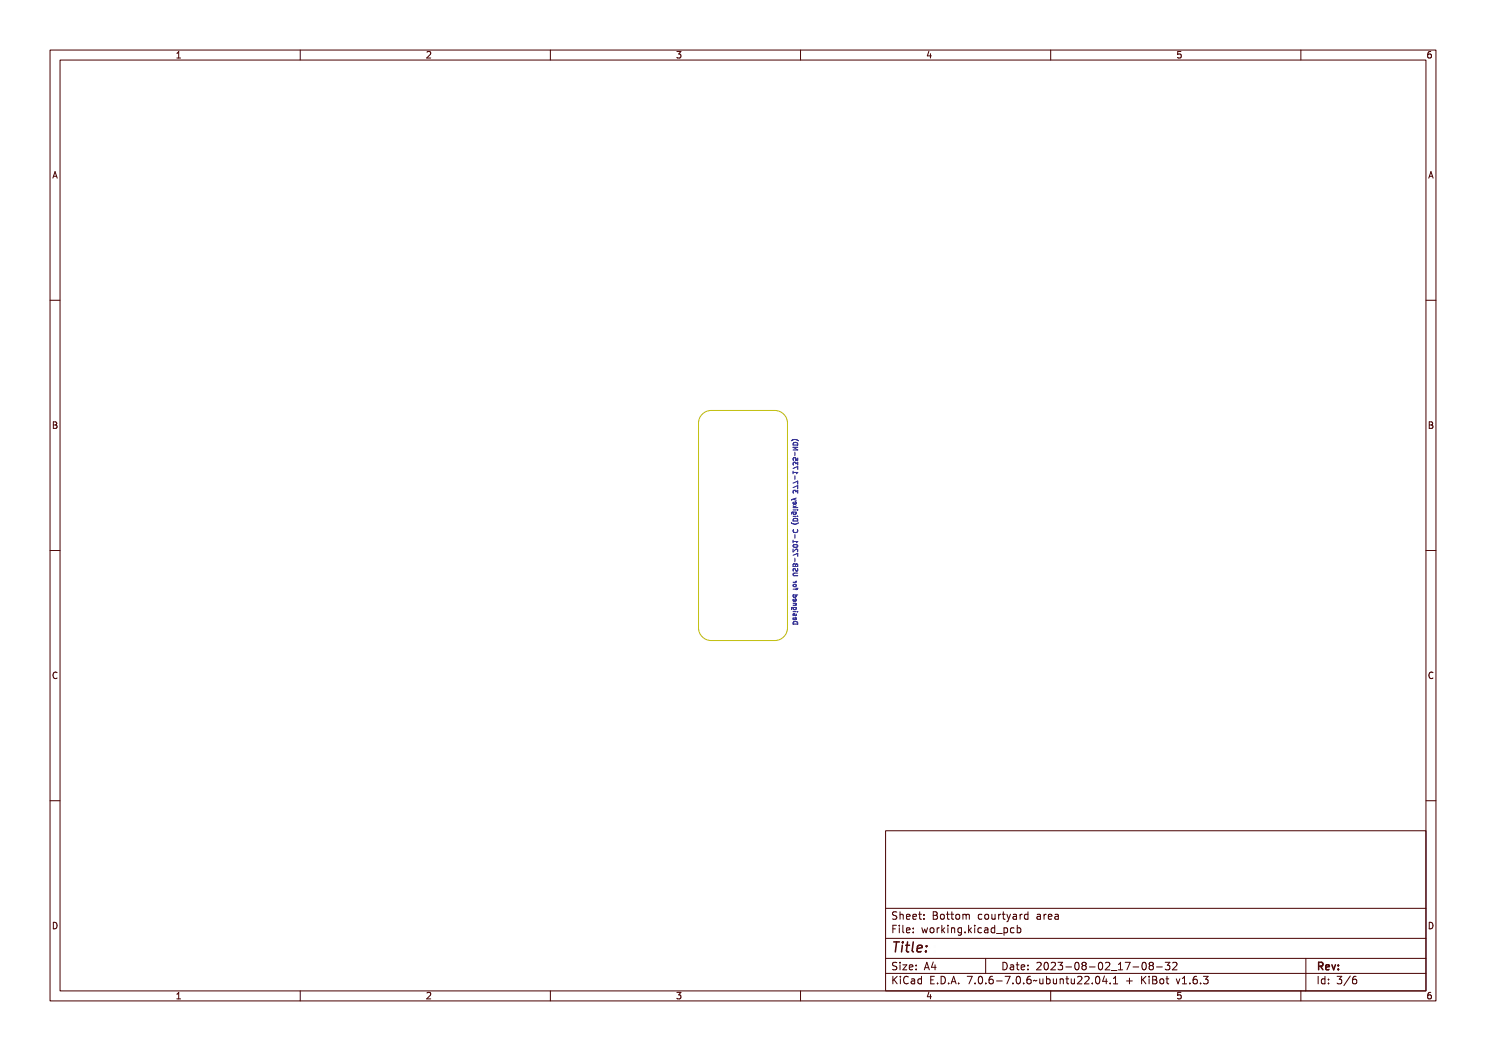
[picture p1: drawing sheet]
<svg xmlns="http://www.w3.org/2000/svg" width="297mm" height="210mm" viewBox="0 0 297 210" stroke-linecap="round" stroke-linejoin="round" font-family="sans-serif">
<defs><g id="words">
<text font-size="2.7" fill="#480000" x="178" y="190.3">Title:</text>
<g font-size="2" fill="#480000">
<text x="178" y="183.7">Sheet: Bottom courtyard area</text>
<text x="178" y="186.5">File: working.kicad_pcb</text>
<text x="178" y="193.9">Size: A4</text>
<text x="178" y="196.6">KiCad E.D.A. 7.0.6-7.0.6~ubuntu22.04.1 + KiBot v1.6.3</text>
<text x="200" y="193.9">Date: 2023-08-02_17-08-32</text>
<text x="263" y="196.6">Id: 3/6</text>
<text x="263" y="193.9">Rev:</text>
</g>
<g font-size="1.7" fill="#480000">
<text x="35" y="11.7">1</text>
<text x="85" y="11.7">2</text>
<text x="135" y="11.7">3</text>
<text x="185" y="11.7">4</text>
<text x="235" y="11.7">5</text>
<text x="285" y="11.7">6</text>
<text x="10.5" y="35.7">A</text>
<text x="285.5" y="35.7">A</text>
<text x="10.5" y="85.6">B</text>
<text x="285.5" y="85.6">B</text>
<text x="10.5" y="135.7">C</text>
<text x="285.5" y="135.7">C</text>
<text x="10.5" y="185.6">D</text>
<text x="285.5" y="185.6">D</text>
<text x="35" y="199.7">1</text>
<text x="85" y="199.7">2</text>
<text x="135" y="199.7">3</text>
<text x="185" y="199.7">4</text>
<text x="235" y="199.7">5</text>
<text x="285" y="199.7">6</text>
</g>
</g></defs>
<path d="M140.2 83a2.54 2.54 0 0 1 2-1h12.7a2.54 2.54 0 0 1 2.5 2.6v40.9a2.54 2.54 0 0 1-2.5 2.5h-12.7a2.54 2.54 0 0 1-2.6-2.5v-40.9l.1-.6z" fill="none" stroke="#c2c200" stroke-width=".2"/>
<g fill="none" stroke="#000084" stroke-width=".2">
<path d="M157.4 91.7a.79 .79 0 0 1 1.2 .1 1.01 1.01 0 0 0-1.2 0zM157.5 98.9l.9 .3v.1l-.8-.3v.4h-.1zM157.5 98.1l.9 .3v.2l-.8-.3v.4h-.1zM157.5 96.8h.8l.1-.2v.5l-.1-.2h-.7v.2h-.1zM157.5 95.9l.9 .3v.1l-.8-.3v.4h-.1zM157.5 94.4h.1v.4h.2a.3 .3 0 0 1 .2-.4 .3 .3 0 0 1 .4 .1 .3 .3 0 0 1-.2 .4 .24 .24 0 0 0 .1-.3 .24 .24 0 0 0-.3 0 .24 .24 0 0 0-.1 .3h-.4zM157.5 92.9h.9v.1l-.8 .3h.8v.1h-.9v-.1l.7-.3h-.7zM157.5 99.7h.3l.1 .1a.28 .28 0 0 1 .5-.1 .28 .28 0 0 1-.2 .5l.1-.1a.21 .21 0 0 0 0-.2 .21 .21 0 0 0-.2-.1 .21 .21 0 0 0-.1 .2l-.2-.1a.2 .2 0 0 0-.3 0 .2 .2 0 0 0 .1 .3l-.1-.2zM157.5 95.2h.3l.1 .1a.28 .28 0 0 1 .5-.1 .28 .28 0 0 1-.2 .5l.1-.1a.21 .21 0 0 0 0-.2 .21 .21 0 0 0-.2-.1 .21 .21 0 0 0-.1 .2l-.2-.1a.2 .2 0 0 0-.3 0 .2 .2 0 0 0 .1 .3l-.1-.2zM157.6 92.2l.3-.1a.42 .42 0 0 1 .5 .6h-.9zM157.7 92.3h.4l.2 .3h-.7zM158 97.5l.1 .3z"/>
<path d="M158 93.7l.1 .4zM158.2 88.1a1.07 1.07 0 0 1 1.4 0M158.5 93.6l.9-.4v.6M158.5 96.5l.9-.4v.7M158.5 97.4l.9-.4v.7M158.5 94.1v.6M158.5 99.7l.6 .3M158.5 99.7l-.3 .3M158.5 94.4h.9l-.2 .3M158.6 92.9l-.1-.4 .2-.1h.3l.1 .3 .3-.3v.5M158.6 98.5l-.1-.4 .2-.1h.3l.1 .3 .3-.3v.5M158.6 88.5a.49 .49 0 0 1 .6-.1 .49 .49 0 0 1 .2 .5h-.9z"/>
<path d="M158.9 90.4v.7M158.9 95.1v.7M159.1 99.5l-.6 .2M159.4 91.5v.5h-.4v-.4l-.4-.1v.5M159.4 89.4h-.9l.9 .5h-.9M157.4 119.1h1l-.1 .1a.3 .3 0 0 1-.3 .5 .3 .3 0 0 1-.2-.5h-.4zM157.4 117.6l.2 .2 .2-.2v.2h.6v.1h-.6l-.1 .2zM157.4 105.1l.2 .1zM157.4 103.6l.2 .1zM157.4 106.5a1.04 1.04 0 0 0 1.2 0 .69 .69 0 0 1-1.2 0zM157.5 114.6h.5a.29 .29 0 0 1 .4 .3 .29 .29 0 0 1-.4 .3h-.5v-.2h.6a.17 .17 0 0 0 .2-.1 .17 .17 0 0 0-.2-.2h-.6zM157.5 111.6l.9 .3v.2l-.8-.4v.5h-.1z"/>
<path d="M157.5 109.5h.8l.1-.2v.5l-.1-.1h-.7v.2h-.1zM157.5 110.3a.48 .48 0 0 1 .5-.2 .48 .48 0 0 1 .4 .4 .48 .48 0 0 1-.6 .2 .48 .48 0 0 1-.3-.4zM157.5 113.9h.1v.2a.17 .17 0 0 0 .1 .2 .17 .17 0 0 0 .2-.2 .29 .29 0 0 1 .4-.2 .29 .29 0 0 1-.1 .5l.1-.1a.21 .21 0 0 0-.2-.3 .21 .21 0 0 0-.2 .3 .29 .29 0 0 1-.4 0 .29 .29 0 0 1 0-.4zM157.5 107.9h.1a.32 .32 0 0 0 .3 .4 .32 .32 0 0 0 .3-.4h.2a.44 .44 0 0 1-.5 .5 .44 .44 0 0 1-.4-.5zM157.5 111l.3-.1 .5 .4v-.4h.1v.5l-.7-.4-.1 .1 .1 .3h-.2zM157.5 113.2l.3-.1 .1 .2a.25 .25 0 0 1 .3-.2 .25 .25 0 0 1 .2 .3v.3h-.9zM157.6 110.3a.41 .41 0 0 1 .7 .2 .41 .41 0 0 1-.7-.2zM157.6 105.7l.3-.1a.42 .42 0 0 1 .5 .6h-.9zM157.6 113.3h.2l.1 .2h-.3zM157.7 105.8l.4-.1 .2 .4h-.7zM157.7 105.1h.6l.1-.3v.6l-.1-.2h-.5l-.1 .2zM157.7 103.6h.6l.1-.2v.5l-.1-.2h-.5l-.1 .2z"/>
<path d="M157.7 102.6l.3 .2 .4-.3-.4 .4 .4 .1v.1h-1v-.1h.6zM157.7 101.1l.9 .3v.3l-.2-.3-.7 .3v-.1l.5-.2zM157.7 104.1h.6a.26 .26 0 0 1 .3 .2 .26 .26 0 0 1-.1 .3 .21 .21 0 0 0 0-.3 .21 .21 0 0 0-.2-.1 .29 .29 0 0 1-.3 .5 .29 .29 0 0 1-.2-.5zM157.7 116.1h.2v.3h.5v.1h-.7l.1-.1zM157.8 119.9l.3-.1v.5l.2-.1-.1-.4a.35 .35 0 0 1 .1 .5 .35 .35 0 0 1-.5 .1 .35 .35 0 0 1 0-.5zM157.8 101.9l.3-.1v.5l.2-.1-.1-.3a.35 .35 0 0 1 .1 .5 .35 .35 0 0 1-.5 0 .35 .35 0 0 1 0-.5zM157.8 104.3a.24 .24 0 0 1 .3-.1 .24 .24 0 0 1 .1 .3h-.3zM157.8 120l.2-.1v.4l-.2-.1zM157.8 102h.2v.3l-.2-.1zM157.9 119.3h.4a.23 .23 0 0 1-.3 .3 .23 .23 0 0 1-.1-.3zM157.9 117l.4 .1a.23 .23 0 0 1-.3 .2 .23 .23 0 0 1-.1-.3zM158 113.2h.3v.3h-.3z"/>
<path d="M158 112.5l.1 .3zM158 108.7l.1 .3zM158.2 104.5a1.07 1.07 0 0 0 1.4 0M158.5 109.7v.6l.7-.6 .2 .2v.3M158.5 111l.9-.4v.6M158.5 107.9v.6M158.5 118.9h.9M158.5 116.3h.6M158.5 108.2h.9l-.2 .3M158.5 103.2h.6M158.5 101.9h.6M158.5 101.4h.9"/>
<path d="M158.5 101.1l.4 .2M158.6 103.7a.5 .5 0 0 1 .5-.1 .5 .5 0 0 1 .3 .5h-.9zM158.6 109a.46 .46 0 0 1 .5-.2 .46 .46 0 0 1 .3 .4 .46 .46 0 0 1-.5 .2 .46 .46 0 0 1-.3-.4zM158.6 112.7h.2l.2 .2 .3-.2 .1 .2v.3h-.9zM158.6 100.3l-.1 .3 .1 .1h.5v-.4h-.2l-.1 .4M158.6 102.3l-.1 .3 .2 .2 .4-.1v-.4M158.6 118.9l-.1 .3 .2 .1 .4-.1v-.3M158.6 119.7l-.1 .3 .1 .1h.5v-.4h-.2l-.1 .4M158.6 105.8a.41 .41 0 0 0 .4 .6 .41 .41 0 0 0 .4-.6M158.6 116.8h.4l.1 .3-.5 .1zM158.9 106.8v.7M158.9 111.5v.8"/>
<path d="M159 112.9v.3M159.1 116.1l-.1 .2M159.1 117.5v.4M159.1 102.3h-.7l-.2 .2v.2M159.1 101.1l-.3 .3M159.4 103.2h.1M159.4 101.9h.1M159.4 113.6v.5a.39 .39 0 0 1-.5-.5l-.3 .1v.4M159.4 117.5l-.1 .2h-.8M159.4 114.5h-.7l-.2 .2 .2 .4h.7M157.4 122.3l.2 .1zM157.6 124.4l.3-.1a.42 .42 0 0 1 .5 .6h-.9z"/>
<path d="M157.7 124.5h.4l.2 .3h-.7zM157.7 122.3h.6l.1-.2v.5l-.1-.2h-.5l-.1 .2zM157.7 121.4h.6a.26 .26 0 0 1 .3 .1 .26 .26 0 0 1-.1 .3 .21 .21 0 0 0 0-.3 .21 .21 0 0 0-.2 0 .29 .29 0 0 1-.3 .4 .29 .29 0 0 1-.2-.4zM157.7 122.9l.2 .3a.26 .26 0 0 1 .1-.3 .26 .26 0 0 1 .4 .1 .26 .26 0 0 1-.1 .4v-.4l-.2 .1a.22 .22 0 0 1-.3 .3 .22 .22 0 0 1-.1-.4zM157.8 120.7l.6-.1v.1h-.5l-.1 .2 .1 .1h.5v.1h-.7zM157.8 123.6h.3v.4l.2-.1-.1-.3a.34 .34 0 0 1 .1 .5 .34 .34 0 0 1-.5 0 .34 .34 0 0 1 0-.5zM157.8 121.6a.24 .24 0 0 1 .3-.1 .24 .24 0 0 1 .1 .3h-.3zM157.8 123.7h.2v.3l-.2-.1zM158.5 120.5l.6 .1-.1 .3M158.5 122.2h.6M158.5 120.9h.6M158.6 124.4a.5 .5 0 0 1 .5-.2 .5 .5 0 0 1 .3 .5h-.9z"/>
<path d="M158.6 121.4l-.1 .2 .2 .2 .4-.1v-.3M158.6 123.4l-.1 .3 .1 .1h.5v-.4h-.2l-.1 .4M159.1 122.7l-.1 .3-.2-.3h-.2v.3M159.1 121.4h-.7l-.2 .2v.2M159.4 122.2h.1"/>
<circle cx="157.9" cy="110.4" r=".08"/>
<circle cx="158" cy="117.2" r=".34"/>
</g>
<g fill="none" stroke="#480000" stroke-width=".2">
<path d="M10 10h277v190h-277zM12 12h273v186h-273zM60 10v2M110 10v2M160 10v2M210 10v2M260 10v2M10 60h2M285 60h2M10 110h2M285 110h2M10 160h2"/>
<path d="M285 160h2M177 166h108v32h-108zM60 198v2M110 198v2M160 198v2M177 181.5h108M177 187.5h108M177 191.5h108M177 194.5h108M178.1 195.2h.2v.6l.6-.6h.3l-.6 .6 .6 .8h-.2l-.5-.7-.2 .2v.5h-.2zM178.2 185h.9v.2h-.7v.4h.6v.2h-.6v.7h-.2zM178.3 182.4l.5-.1h.2v.2a.31 .31 0 0 0-.5-.1 .31 .31 0 0 0 0 .5 .5 .5 0 0 1 .6 .6 .5 .5 0 0 1-.8 .2l-.1-.2a.34 .34 0 0 0 .4 .1 .34 .34 0 0 0 .1-.5 .47 .47 0 0 1-.5-.2 .47 .47 0 0 1 .1-.5z"/>
<path d="M178.3 192.5l.5-.1h.2v.2a.31 .31 0 0 0-.5-.1 .31 .31 0 0 0 0 .5 .5 .5 0 0 1 .6 .6 .5 .5 0 0 1-.8 .2l-.1-.2a.34 .34 0 0 0 .4 .1 .34 .34 0 0 0 .1-.5 .47 .47 0 0 1-.5-.2 .47 .47 0 0 1 .1-.5zM179.4 182.2h.2v.6a.35 .35 0 0 1 .4-.1 .35 .35 0 0 1 .2 .4v.6h-.2v-.8h-.4v.8h-.2zM179.5 185.4h.4v.9h.4v.2h-.9v-.2h.3v-.8h-.2zM179.5 192.8h.4v.9h.4v.1h-.9v-.1h.3v-.8h-.2zM179.5 195.6h.4v.9h.4v.1h-.9v-.1h.3v-.8h-.2zM179.7 184.9h.2v.3h-.2zM179.7 192.3h.2v.3h-.2zM179.7 195.1h.2v.3h-.2zM180.6 184.9h.4v1.3l.4 .1v.2l-.5-.2v-1.2h-.3zM180.6 192.8h.8l-.6 .9h.6v.1h-.8l.6-.9h-.6zM180.7 182.8l.1-.1a.49 .49 0 0 1 .5 0 .49 .49 0 0 1 .2 .5h-.8a.42 .42 0 0 0 .3 .4 .42 .42 0 0 0 .4-.1 .47 .47 0 0 1-.4 .3 .47 .47 0 0 1-.4-.3zM180.7 195.4a.4 .4 0 0 1 .4-.3 .4 .4 0 0 1 .4 .3 .56 .56 0 0 0-.8 .4 .56 .56 0 0 0 .5 .7l.3-.1a.43 .43 0 0 1-.5 .3 .43 .43 0 0 1-.4-.4v-.6z"/>
<path d="M180.8 182.9l.4-.1 .1 .3h-.6zM181.8 195.6l.3-.1a.43 .43 0 0 1 .5 .5v.6h-.1v-.1a.38 .38 0 0 1-.5 .2 .38 .38 0 0 1-.2-.5 .38 .38 0 0 1 .4-.2h.3a.35 .35 0 0 0-.3-.4 .35 .35 0 0 0-.4 .2zM181.9 182.8l.1-.1a.49 .49 0 0 1 .5 0 .49 .49 0 0 1 .2 .5h-.8a.42 .42 0 0 0 .3 .4 .42 .42 0 0 0 .5-.1 .47 .47 0 0 1-.5 .3 .47 .47 0 0 1-.4-.3zM181.9 185.5l.1-.1a.49 .49 0 0 1 .5 0 .49 .49 0 0 1 .2 .5h-.8a.42 .42 0 0 0 .3 .4 .42 .42 0 0 0 .5-.1 .47 .47 0 0 1-.5 .3 .47 .47 0 0 1-.4-.3zM181.9 192.9l.1-.1a.49 .49 0 0 1 .5 0 .49 .49 0 0 1 .2 .5h-.8a.42 .42 0 0 0 .3 .4 .42 .42 0 0 0 .5-.1 .47 .47 0 0 1-.5 .3 .47 .47 0 0 1-.4-.3zM182 196.2l.5-.1a.31 .31 0 0 1-.2 .4 .31 .31 0 0 1-.4-.1zM182 182.9l.4-.1 .1 .3h-.6zM182 185.6l.4-.1 .1 .3h-.6zM182 193l.4-.1 .1 .3h-.6zM183 195.7l.4-.2 .2 .2v-.6h.2v1.5h-.2v-.1a.42 .42 0 0 1-.5 .1 .42 .42 0 0 1-.2-.5zM183.2 195.8l.1-.1a.4 .4 0 0 1 .3 .4 .4 .4 0 0 1-.3 .4l-.2-.2zM183.2 182.3h.2v.4h.4v.1h-.4v.7l.4 .1v.1h-.4l-.1-.1-.1-.8h-.3v-.1h.3z"/>
<path d="M183.3 185.4h.2v.3h-.2zM183.3 186.2h.2v.3h-.2zM183.3 192.8h.2v.3h-.2zM183.3 193.6h.2v.2h-.2zM184.5 182.7h.2v.3h-.2zM184.5 183.5h.2v.2h-.2zM185.2 185.4h.2l.2 .8 .1-.5h.2l.2 .5 .1-.8h.2l-.2 1.1h-.2l-.2-.7-.2 .7h-.1zM185.4 195.2h.9v.2h-.7v.4h.6v.2h-.6v.5h.7v.1h-.9zM185.7 192.4h.2l.5 1.4h-.2l-.1-.3h-.5l-.1 .3h-.2zM185.8 192.6l.2 .7h-.4zM186.6 182.3h.4a.35 .35 0 0 1 .5 .2 .35 .35 0 0 1-.3 .5 .41 .41 0 0 1 .3 .5 .41 .41 0 0 1-.5 .2h-.4zM186.8 183.1h.2a.27 .27 0 0 1 .3 .2 .27 .27 0 0 1-.3 .3h-.2z"/>
<path d="M186.8 182.5h.2a.23 .23 0 0 1 .3 .2 .23 .23 0 0 1-.3 .2h-.2zM186.8 185.6l.1-.1a.39 .39 0 0 1 .4 .4 .39 .39 0 0 1-.4 .4l-.1-.2zM186.9 196.4h.2v.2h-.2zM187.1 192.4h.2v.9h.2v.2h-.2v.3h-.2v-.3h-.6zM187.1 192.6v.7h-.4zM187.8 195.2a.76 .76 0 0 1 .9 .7 .76 .76 0 0 1-.9 .7zM188 195.4a.57 .57 0 0 1 .5 .5 .57 .57 0 0 1-.5 .6zM188 185.4h.2v.2v-.1a.29 .29 0 0 1 .3-.2 .29 .29 0 0 1 .3 .3 .37 .37 0 0 0-.5-.1 .37 .37 0 0 0-.1 .4v.6h-.2zM188 182.9l.1-.1a.39 .39 0 0 1 .4 .4 .39 .39 0 0 1-.4 .4l-.1-.2zM189.1 184.9h.1v.9l.5-.4h.2l-.4 .4 .5 .7h-.2l-.4-.6-.2 .1v.5h-.1zM189.2 182.3h.2v.4h.4v.1h-.4v.7l.4 .1v.1h-.4l-.1-.1-.1-.8h-.2v-.1h.2zM189.3 196.4h.3v.2h-.3z"/>
<path d="M190.3 185.4h.4v.9h.4v.2h-.9v-.2h.4v-.8h-.3zM190.5 182.3h.1v.4h.4v.1h-.4v.7l.4 .1v.1h-.4l-.1-.1v-.8h-.3v-.1h.3zM190.5 195.2h.3l.4 1.4h-.2l-.1-.3h-.5l-.1 .3h-.2zM190.6 184.9h.1v.3h-.1zM190.6 195.4l.2 .7h-.4zM191.4 185.4h.2v.1a.35 .35 0 0 1 .4-.1 .35 .35 0 0 1 .3 .4v.7h-.2l-.1-.9h-.3l-.1 .9h-.2zM191.6 182.9l.1-.1a.39 .39 0 0 1 .4 .4 .39 .39 0 0 1-.4 .4l-.1-.2zM191.7 196.4h.3v.2h-.3zM192.5 182.7l.6 .1 .3-.1 .1 1h-.1l-.1-.9-.2 .1v.8h-.1l-.2-.9-.1 .9h-.2zM192.7 185.5l.3-.2 .3 .2v-.1h.2v1a.53 .53 0 0 1-.8 .4v-.2a.36 .36 0 0 0 .4 .1 .36 .36 0 0 0 .2-.4l-.1 .1a.53 .53 0 0 1-.7-.3 .53 .53 0 0 1 .2-.6zM192.8 185.6l.1-.1a.39 .39 0 0 1 .4 .4 .39 .39 0 0 1-.4 .4l-.1-.2zM193.8 195.2h.9l-.5 1.4h-.2l.5-1.2h-.7z"/>
<path d="M194.1 186.2h.3v.3h-.3zM195.1 184.9h.2v.9l.4-.4h.3l-.5 .4 .5 .7h-.2l-.4-.6-.1 .1v.5h-.2zM195.2 182.8a.39 .39 0 0 1 .4-.2 .39 .39 0 0 1 .3 .3 .4 .4 0 0 0-.6 0 .4 .4 0 0 0 0 .6 .4 .4 0 0 0 .6 0 .45 .45 0 0 1-.6 .3 .45 .45 0 0 1-.3-.6zM195.3 196.4h.3v.2h-.3zM196.3 185.4h.5v.9h.3v.2h-.9v-.2h.4v-.8h-.3zM196.3 195.4a.57 .57 0 0 1 .7 0 .57 .57 0 0 1 .1 .8 .5 .5 0 0 1-.6 .5 .5 .5 0 0 1-.3-.8zM196.4 182.9l.1-.1a.39 .39 0 0 1 .4 .4 .39 .39 0 0 1-.4 .4l-.1-.2zM196.5 195.4a.61 .61 0 0 1 .4 1l-.1 .1a.61 .61 0 0 1-.4-1zM196.6 184.9h.2v.3h-.2zM197 191.5v3M197.4 182.7h.2v.8l.2 .1 .3-.2v-.7h.2v1h-.2v-.1a.35 .35 0 0 1-.4 .2 .35 .35 0 0 1-.3-.5zM197.6 185.5a.39 .39 0 0 1 .4-.2 .39 .39 0 0 1 .3 .3 .4 .4 0 0 0-.6 0 .4 .4 0 0 0 0 .6 .4 .4 0 0 0 .6 0 .45 .45 0 0 1-.6 .3 .45 .45 0 0 1-.3-.6z"/>
<path d="M197.7 196.4h.3v.2h-.3zM198.7 185.4l.2-.1a.43 .43 0 0 1 .6 .5v.7h-.2v-.2a.38 .38 0 0 1-.5 .2 .38 .38 0 0 1-.2-.5 .38 .38 0 0 1 .5-.2h.2a.35 .35 0 0 0-.3-.4 .35 .35 0 0 0-.3 .2zM198.7 195.4a.38 .38 0 0 1 .4-.3 .38 .38 0 0 1 .3 .3 .43 .43 0 0 0-.5 0 .43 .43 0 0 0-.1 .5 .46 .46 0 0 1 .7 .1 .46 .46 0 0 1-.2 .6 .46 .46 0 0 1-.7-.2zM198.8 182.7h.2v.2v-.1a.29 .29 0 0 1 .4-.2 .29 .29 0 0 1 .2 .3 .37 .37 0 0 0-.4-.1 .37 .37 0 0 0-.2 .4v.5h-.2zM198.8 186l.5-.1a.31 .31 0 0 1-.1 .4 .31 .31 0 0 1-.4-.1zM199.9 185.5l.3-.2 .3 .2v-.6h.2v1.6h-.2v-.2a.42 .42 0 0 1-.5 .1 .42 .42 0 0 1-.2-.5zM200 196h.5v.2h-.5zM200 185.6l.1-.1a.39 .39 0 0 1 .4 .4 .39 .39 0 0 1-.4 .4l-.1-.2zM200.1 182.3h.2v.4h.4v.1h-.4v.7l.4 .1v.1h-.4l-.2-.1v-.8h-.3v-.1h.3zM200.1 192.4a.76 .76 0 0 1 1 .7 .76 .76 0 0 1-1 .7zM200.3 192.6a.57 .57 0 0 1 .6 .5 .57 .57 0 0 1-.6 .6zM200.9 186.8l1.2 .1z"/>
<path d="M201 182.7h.2l.3 .8 .3-.8h.2l-.3 .7a.68 .68 0 0 1-.7 .8l.4-.5zM201 195.2h.9l-.5 1.4h-.2l.5-1.2h-.7zM201.4 192.8l.3-.1a.43 .43 0 0 1 .5 .5v.6h-.1v-.1a.38 .38 0 0 1-.5 .2 .38 .38 0 0 1-.2-.5 .38 .38 0 0 1 .4-.2h.3a.35 .35 0 0 0-.3-.4 .35 .35 0 0 0-.4 .2zM201.6 193.4l.5-.1a.31 .31 0 0 1-.2 .4 .31 .31 0 0 1-.4-.1zM202.2 185.4h.2v.1a.53 .53 0 0 1 .8 .3 .53 .53 0 0 1-.6 .7l-.2-.2v.6h-.2zM202.3 182.7l.3-.1a.43 .43 0 0 1 .5 .5v.6h-.2v-.1a.38 .38 0 0 1-.5 .2 .38 .38 0 0 1-.2-.5 .38 .38 0 0 1 .5-.2h.2a.35 .35 0 0 0-.2-.4 .35 .35 0 0 0-.4 .2zM202.4 183.3l.5-.1a.31 .31 0 0 1-.1 .4 .31 .31 0 0 1-.4-.1zM202.5 185.6l.1-.1a.4 .4 0 0 1 .4 .4 .4 .4 0 0 1-.4 .4l-.2-.2zM202.5 196.4h.3v.2h-.3zM202.8 192.4h.2v.4h.4v.1h-.4v.7l.4 .1v.1h-.4l-.2-.1v-.8h-.3v-.1h.3zM203.5 195.4a.57 .57 0 0 1 .8 0 .57 .57 0 0 1 0 .8 .5 .5 0 0 1-.6 .5 .5 .5 0 0 1-.3-.8zM203.6 185.5a.39 .39 0 0 1 .4-.2 .39 .39 0 0 1 .3 .3 .4 .4 0 0 0-.5 0 .4 .4 0 0 0 0 .6 .4 .4 0 0 0 .5 0 .45 .45 0 0 1-.6 .3 .45 .45 0 0 1-.2-.6z"/>
<path d="M203.6 182.7h.2v.2l.1-.1a.29 .29 0 0 1 .3-.2 .29 .29 0 0 1 .2 .3 .37 .37 0 0 0-.4-.1 .37 .37 0 0 0-.2 .4v.5h-.2zM203.7 195.4a.61 .61 0 0 1 .4 1l-.1 .1a.61 .61 0 0 1-.3-1zM203.9 192.9l.1-.1a.49 .49 0 0 1 .5 0 .49 .49 0 0 1 .2 .5h-.8a.42 .42 0 0 0 .3 .4 .42 .42 0 0 0 .5-.1 .47 .47 0 0 1-.5 .3 .47 .47 0 0 1-.4-.3zM204 193l.4-.1 .1 .3h-.6zM204.7 184.9h.1v.6a.53 .53 0 0 1 .8 .3 .53 .53 0 0 1-.6 .7l-.2-.2v.2h-.1zM204.7 182.8l.3-.2 .3 .2v-.6h.2v1.5h-.2v-.1a.42 .42 0 0 1-.5 .1 .42 .42 0 0 1-.2-.5zM204.8 182.9l.1-.1a.4 .4 0 0 1 .4 .4 .4 .4 0 0 1-.4 .4l-.1-.2zM204.9 185.6l.1-.1a.39 .39 0 0 1 .4 .4 .39 .39 0 0 1-.4 .4l-.1-.2zM204.9 196.4h.3v.2h-.3zM205.3 192.8h.2v.3h-.2zM205.3 193.6h.2v.2h-.2zM205.9 195.4a.38 .38 0 0 1 .4-.3 .38 .38 0 0 1 .3 .3 .43 .43 0 0 0-.5 0 .43 .43 0 0 0-.1 .5 .46 .46 0 0 1 .7 .1 .46 .46 0 0 1-.2 .6 .46 .46 0 0 1-.6-.2z"/>
<path d="M207 196l1-.1a.49 .49 0 0 1-.8 .1l-.2 .2zM207.1 182.7l.3-.1a.43 .43 0 0 1 .5 .5v.6h-.2v-.1a.38 .38 0 0 1-.5 .2 .38 .38 0 0 1-.2-.5 .38 .38 0 0 1 .5-.2h.2a.35 .35 0 0 0-.2-.4 .35 .35 0 0 0-.4 .2zM207.3 183.3l.4-.1a.31 .31 0 0 1-.1 .4 .31 .31 0 0 1-.4-.1zM207.4 192.5a.53 .53 0 0 1 .8 .1 .53 .53 0 0 1-.3 .7l-.3 .4h.7v.1h-.9l.3-.5a.4 .4 0 0 0 .3-.4 .4 .4 0 0 0-.3-.4l-.3 .2zM208.3 195.6h.1l.1 .8 .2 .1 .2-.2v-.7h.2v1h-.2v-.1a.35 .35 0 0 1-.4 .2 .35 .35 0 0 1-.2-.5zM208.4 182.7h.2v.2l.1-.1a.29 .29 0 0 1 .3-.2 .29 .29 0 0 1 .2 .3 .37 .37 0 0 0-.4-.1 .37 .37 0 0 0-.2 .4v.5h-.2zM208.7 192.6a.57 .57 0 0 1 .7 0 .57 .57 0 0 1 .1 .8 .5 .5 0 0 1-.6 .5 .5 .5 0 0 1-.3-.8zM208.9 192.6a.61 .61 0 0 1 .3 1l-.1 .1a.61 .61 0 0 1-.3-1zM209.5 195.1h.2v.6a.53 .53 0 0 1 .7 .3 .53 .53 0 0 1-.6 .7l-.1-.2v.1h-.2zM209.5 182.8l.2-.1a.49 .49 0 0 1 .5 0 .49 .49 0 0 1 .2 .5h-.8a.42 .42 0 0 0 .3 .4 .42 .42 0 0 0 .4-.1 .47 .47 0 0 1-.4 .3 .47 .47 0 0 1-.4-.3zM209.7 182.9l.3-.1 .2 .3h-.6zM209.7 195.8l.1-.1a.4 .4 0 0 1 .4 .4 .4 .4 0 0 1-.4 .4l-.1-.2z"/>
<path d="M209.8 192.5a.53 .53 0 0 1 .8 .1 .53 .53 0 0 1-.3 .7l-.3 .4h.7v.1h-.9l.3-.5a.4 .4 0 0 0 .3-.4 .4 .4 0 0 0-.3-.4l-.3 .2zM210 198v2M210.7 195.6h.2v.8l.2 .1 .2-.2v-.7h.2v1h-.2v-.1a.35 .35 0 0 1-.4 .2 .35 .35 0 0 1-.2-.5zM210.7 182.7l.3-.1a.43 .43 0 0 1 .5 .5v.6h-.2v-.1a.38 .38 0 0 1-.4 .2 .38 .38 0 0 1-.3-.5 .38 .38 0 0 1 .5-.2h.2a.35 .35 0 0 0-.2-.4 .35 .35 0 0 0-.4 .2zM210.9 183.3l.4-.1a.31 .31 0 0 1-.1 .4 .31 .31 0 0 1-.4-.1zM211 192.4a.46 .46 0 0 1 .6 0 .46 .46 0 0 1 .1 .6l-.1 .1a.47 .47 0 0 1 .2 .7 .47 .47 0 0 1-.7 0l-.1-.2a.35 .35 0 0 0 .5 .1 .35 .35 0 0 0 0-.5h-.3v-.2a.29 .29 0 0 0 .4-.1 .29 .29 0 0 0-.1-.4 .29 .29 0 0 0-.4 .1h-.1zM211.9 195.6h.2v.1a.35 .35 0 0 1 .4-.1 .35 .35 0 0 1 .2 .4v.6h-.2v-.8h-.4v.8h-.2zM212.4 193.2h.5v.2h-.5zM213.3 195.2h.2v.4h.4v.1h-.4v.7l.4 .1v.1h-.4l-.2-.1v-.8h-.3v-.1h.3zM213.5 192.6a.57 .57 0 0 1 .7 0 .57 .57 0 0 1 .1 .8 .5 .5 0 0 1-.6 .5 .5 .5 0 0 1-.3-.8zM213.7 192.6a.61 .61 0 0 1 .3 1v.1a.61 .61 0 0 1-.4-1zM214.3 195.6h.2v.8l.2 .1 .2-.2v-.7h.2v1h-.2v-.1a.35 .35 0 0 1-.4 .2 .35 .35 0 0 1-.2-.5z"/>
<path d="M214.7 192.5a.41 .41 0 0 1 .7-.1 .41 .41 0 0 1-.2 .7 .42 .42 0 0 1 .2 .6 .42 .42 0 0 1-.7 0 .42 .42 0 0 1 .2-.6l-.3-.2zM215.5 195.3a.53 .53 0 0 1 .8 .1 .53 .53 0 0 1-.3 .7l-.3 .4h.6v.1h-.9l.4-.5a.4 .4 0 0 0 .3-.4 .4 .4 0 0 0-.3-.4l-.3 .2zM216 193.2h.5v.2h-.5zM216.7 195.3a.53 .53 0 0 1 .8 .1 .53 .53 0 0 1-.3 .7l-.3 .4h.6v.1h-.9l.4-.5a.4 .4 0 0 0 .3-.4 .4 .4 0 0 0-.3-.4l-.3 .2zM217.1 192.6a.57 .57 0 0 1 .7 0 .57 .57 0 0 1 .1 .8 .5 .5 0 0 1-.6 .5 .5 .5 0 0 1-.3-.8zM217.3 192.6a.61 .61 0 0 1 .3 1v.1a.61 .61 0 0 1-.4-1zM218.2 196.4h.2v.2h-.2zM218.2 192.5a.53 .53 0 0 1 .8 .1 .53 .53 0 0 1-.3 .7l-.3 .4h.7v.1h-.9l.3-.5a.4 .4 0 0 0 .4-.4 .4 .4 0 0 0-.4-.4l-.3 .2zM219.2 195.4a.57 .57 0 0 1 .7 0 .57 .57 0 0 1 .1 .8 .5 .5 0 0 1-.7 .5 .5 .5 0 0 1-.3-.8zM219.2 194.2l1.3 .1zM219.4 195.4a.61 .61 0 0 1 .3 1l-.1 .1a.61 .61 0 0 1-.3-1zM220.7 192.5l.5-.1v1.3h.3v.1h-.8v-.1h.3v-1.1h-.3z"/>
<path d="M220.8 195.2h.2v.9h.2v.2h-.2v.3h-.2v-.3h-.6zM220.8 195.4v.7h-.4zM221.8 196.4h.2v.2h-.2zM221.8 192.4h.9l-.5 1.4h-.2l.5-1.2h-.7zM222.8 195.3l.5-.1v1.3h.3v.1h-.8v-.1h.3v-1.1h-.3zM223.2 193.2h.5v.2h-.5zM224.3 192.6a.57 .57 0 0 1 .8 0 .57 .57 0 0 1 0 .8 .5 .5 0 0 1-.6 .5 .5 .5 0 0 1-.3-.8zM224.5 192.6a.61 .61 0 0 1 .4 1l-.1 .1a.61 .61 0 0 1-.3-1zM225.4 195.5h.2v.4h.4v.2h-.4v.4h-.2v-.4h-.4v-.2h.4zM225.5 192.5a.41 .41 0 0 1 .7-.1 .41 .41 0 0 1-.2 .7 .42 .42 0 0 1 .2 .6 .42 .42 0 0 1-.7 0 .42 .42 0 0 1 .2-.6l-.3-.2zM226.8 193.2h.5v.2h-.5zM227.5 195.2h.2v.6l.6-.6h.2l-.6 .6 .6 .8h-.2l-.5-.7-.1 .2v.5h-.2z"/>
<path d="M227.8 192.4a.46 .46 0 0 1 .7 0 .46 .46 0 0 1 0 .6l-.1 .1a.47 .47 0 0 1 .2 .7 .47 .47 0 0 1-.7 0l-.1-.2a.35 .35 0 0 0 .5 .1 .35 .35 0 0 0 0-.5h-.2v-.2a.29 .29 0 0 0 .4-.1 .29 .29 0 0 0-.2-.4 .29 .29 0 0 0-.4 .1h-.1zM228.8 195.6h.4v.9h.4v.1h-.9v-.1h.4v-.8h-.3zM229 192.5a.53 .53 0 0 1 .8 .1 .53 .53 0 0 1-.2 .7l-.4 .4h.7v.1h-.9l.3-.5a.4 .4 0 0 0 .4-.4 .4 .4 0 0 0-.4-.4l-.3 .2zM229.1 195.1h.1v.3h-.1zM229.9 195.2h.4a.35 .35 0 0 1 .5 .2 .35 .35 0 0 1-.3 .5 .41 .41 0 0 1 .3 .5 .41 .41 0 0 1-.5 .2h-.4zM230.1 196h.2a.27 .27 0 0 1 .3 .2 .27 .27 0 0 1-.3 .3h-.2zM230.1 195.4h.2a.23 .23 0 0 1 .3 .2 .23 .23 0 0 1-.3 .2h-.2zM231.2 193.2h1.1M231.3 195.8l.1-.1a.39 .39 0 0 1 .4 .4 .39 .39 0 0 1-.4 .4l-.1-.2zM232.6 195.2h.1v.4h.4v.1h-.4l.1 .7 .3 .1v.1h-.3l-.2-.1v-.8h-.3v-.1h.3zM232.9 192.3h.9l-.5 .6 .4 .1v.6l-.2 .2-.6-.2M234.4 192.4l.6-.1 .2 .4-.9 1.1h.9"/>
<path d="M234.6 195.6h.2l.3 .9 .4-.9h.2l-.4 1h-.3zM236 195.3l.5-.1v1.3h.3v.1h-.8v-.1h.3v-1.1h-.3zM237.4 196.4h.3v.2h-.3zM238.4 195.4a.38 .38 0 0 1 .4-.3 .38 .38 0 0 1 .3 .3 .43 .43 0 0 0-.5 0 .43 .43 0 0 0-.1 .5 .46 .46 0 0 1 .7 .1 .46 .46 0 0 1-.2 .6 .46 .46 0 0 1-.7-.2zM239.8 196.4h.3v.2h-.3zM240.7 195.2a.46 .46 0 0 1 .6 0 .46 .46 0 0 1 .1 .6l-.1 .1a.47 .47 0 0 1 .2 .7 .47 .47 0 0 1-.7 0l-.1-.2a.35 .35 0 0 0 .5 .1 .35 .35 0 0 0 0-.5l-.3-.1v-.1a.29 .29 0 0 0 .4-.1 .29 .29 0 0 0-.1-.4 .29 .29 0 0 0-.4 .1h-.1zM260 198v2M261 191.5v6.5M263.2 195.2h.8v.2h-.3v1.1h.3v.1h-.8v-.1h.3v-1.1h-.3zM264.4 195.7l.3-.2 .3 .2v-.6h.2v1.5h-.2v-.1a.42 .42 0 0 1-.5 .1 .42 .42 0 0 1-.2-.5zM264.6 195.8l.1-.1a.4 .4 0 0 1 .3 .4 .4 .4 0 0 1-.3 .4l-.2-.2zM265.9 195.6h.2v.3h-.2z"/>
<path d="M265.9 196.4h.2v.2h-.2zM268 195.2a.46 .46 0 0 1 .6 0 .46 .46 0 0 1 .1 .6l-.1 .1a.47 .47 0 0 1 .2 .7 .47 .47 0 0 1-.8 0l-.1-.2a.35 .35 0 0 0 .6 .1 .35 .35 0 0 0 0-.5l-.3-.1v-.1a.29 .29 0 0 0 .4-.1 .29 .29 0 0 0-.1-.4 .29 .29 0 0 0-.4 .1h-.1zM269.9 195.2h.2l-.8 1.6h-.2zM270.5 195.4a.38 .38 0 0 1 .4-.3 .38 .38 0 0 1 .3 .3 .43 .43 0 0 0-.5 0 .43 .43 0 0 0-.2 .5 .46 .46 0 0 1 .7 .1 .46 .46 0 0 1-.2 .6 .46 .46 0 0 1-.6-.2z"/>
<circle cx="187" cy="185.9" r=".53"/>
<circle cx="188.2" cy="183.2" r=".53"/>
<circle cx="191.8" cy="183.2" r=".53"/>
<circle cx="196.6" cy="183.2" r=".53"/>
<circle cx="196.7" cy="195.9" r=".13"/>
<circle cx="199.1" cy="196.2" r=".32"/>
<circle cx="203.9" cy="195.9" r=".13"/>
<circle cx="206.3" cy="196.2" r=".32"/>
<circle cx="209" cy="193.1" r=".13"/>
<circle cx="213.8" cy="193.1" r=".13"/>
<circle cx="215" cy="193.4" r=".29"/>
<circle cx="215" cy="192.8" r=".25"/>
<circle cx="217.4" cy="193.1" r=".13"/>
<circle cx="219.5" cy="195.9" r=".13"/>
<circle cx="224.7" cy="193.1" r=".13"/>
<circle cx="225.9" cy="193.4" r=".29"/>
<circle cx="225.9" cy="192.8" r=".25"/>
<circle cx="231.5" cy="196.1" r=".53"/>
<circle cx="238.8" cy="196.2" r=".32"/>
<circle cx="270.9" cy="196.2" r=".32"/>
</g>
<g fill="none" stroke="#480000" stroke-width=".3">
<path d="M178.1 188.4h1.4v.2h-.6v1.7h-.2v-1.7h-.6zM179.9 188.8h.7v1.3h.4v.2h-1.2v-.2h.5v-1.1h-.4zM180.3 188.3h.3v.3h-.3zM181.8 188.4h.2v.4h.6v.2h-.6v1l.6 .1v.2a.55 .55 0 0 1-.8-.5v-.8h-.4v-.2h.4zM183 188.3h.6l.1 1.6 .1 .2h.4v.2a.54 .54 0 0 1-.8-.5v-1.4h-.4zM184.8 189a.65 .65 0 0 1 .8-.1 .65 .65 0 0 1 .3 .7h-1.1a.56 .56 0 0 0 .4 .5 .56 .56 0 0 0 .6-.1v.2a.81 .81 0 0 1-1.1-.1 .81 .81 0 0 1 .1-1.1zM185 189.1l.4-.1 .2 .4h-.8zM186.7 188.9h.3v.4h-.3zM186.7 189.9h.3v.4h-.3zM263.1 192.4a.73 .73 0 0 1 .9 .2v.3l-.3 .3 .5 .6h-.2l-.3-.4-.2-.2h-.2v.6h-.2zM263.3 192.6h.2a.26 .26 0 0 1 .3 .2 .26 .26 0 0 1-.2 .3h-.3zM264.5 192.9l.1-.1a.49 .49 0 0 1 .5 0 .49 .49 0 0 1 .2 .5h-.8a.42 .42 0 0 0 .3 .4 .42 .42 0 0 0 .4-.1 .47 .47 0 0 1-.4 .3 .47 .47 0 0 1-.4-.3z"/>
<path d="M264.6 193l.3-.1 .2 .3h-.6zM265.5 192.8h.2l.3 .9 .3-.9h.2l-.4 1h-.2zM267.1 192.8h.2v.3h-.2zM267.1 193.6h.2v.2h-.2z"/>
</g>
<use href="#words"/>
</svg>
